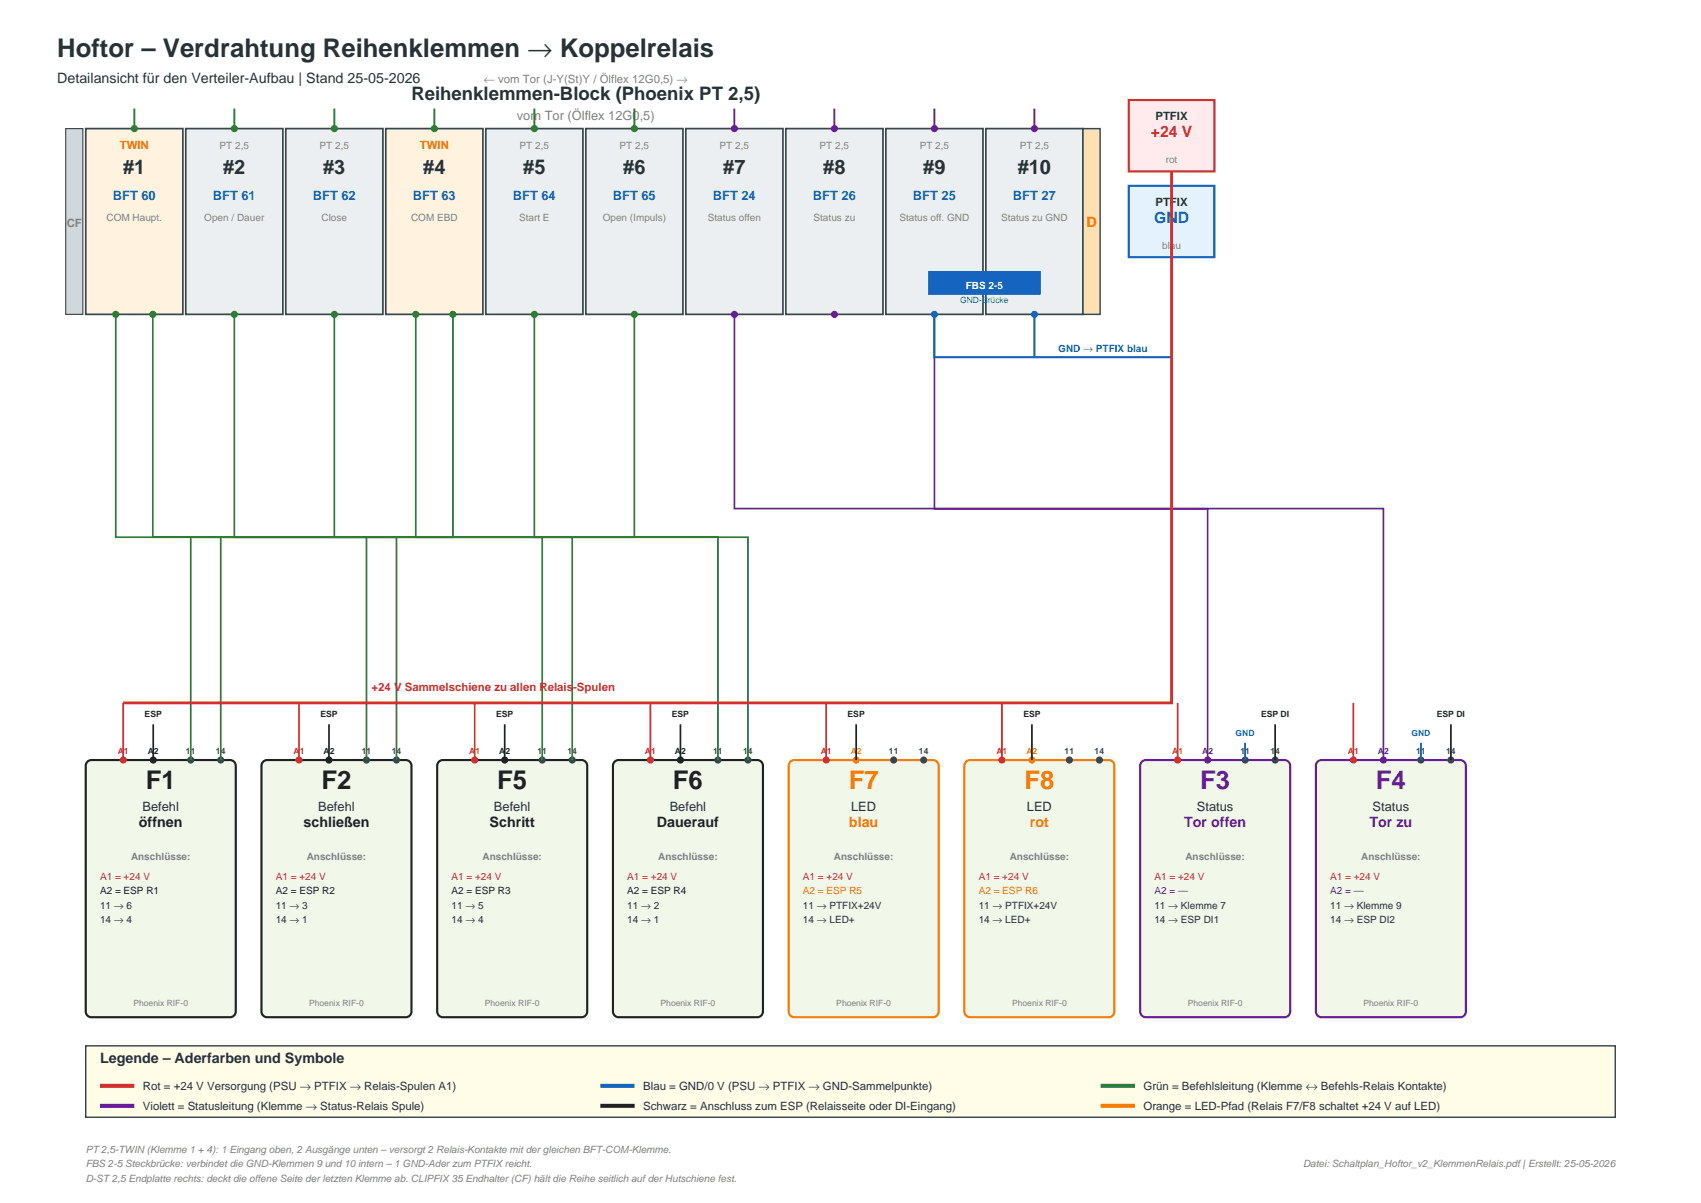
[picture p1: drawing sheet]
<svg xmlns="http://www.w3.org/2000/svg" width="420mm" height="297mm" viewBox="0 0 420 297" stroke-linecap="round" stroke-linejoin="round" font-family="sans-serif">
<defs><g id="words">
<text font-size="6.3" fill="#263238" x="14.1" y="14.1">Hoftor – Verdrahtung Reihenklemmen → Koppelrelais</text>
<g font-size="6.3" fill="#212121">
<text x="36" y="194.7">F1</text>
<text x="79.4" y="194.7">F2</text>
<text x="122.8" y="194.7">F5</text>
<text x="166.2" y="194.7">F6</text>
</g>
<g font-size="6.3" fill="#f57c00">
<text x="209.5" y="194.7">F7</text>
<text x="252.9" y="194.7">F8</text>
</g>
<g font-size="6.3" fill="#6a1b9a">
<text x="296.3" y="194.7">F3</text>
<text x="339.7" y="194.7">F4</text>
</g>
<g font-size="4.9" fill="#263238">
<text x="30.4" y="43">#1</text>
<text x="55.1" y="43">#2</text>
<text x="79.8" y="43">#3</text>
<text x="104.5" y="43">#4</text>
<text x="129.2" y="43">#5</text>
<text x="153.9" y="43">#6</text>
<text x="178.6" y="43">#7</text>
<text x="203.3" y="43">#8</text>
<text x="228" y="43">#9</text>
<text x="251.3" y="43">#10</text>
</g>
<text font-size="4.6" fill="#263238" x="101.6" y="24.7">Reihenklemmen-Block (Phoenix PT 2,5)</text>
<text font-size="3.9" fill="#d32f2f" x="284.2" y="33.9">+24 V</text>
<text font-size="3.9" fill="#1565c0" x="285" y="55">GND</text>
<g font-size="3.5" fill="#263238">
<text x="14.1" y="20.5">Detailansicht für den Verteiler-Aufbau | Stand 25-05-2026</text>
<text x="24.7" y="262.4">Legende – Aderfarben und Symbole</text>
</g>
<text font-size="3.5" fill="#e65100" x="268.2" y="56.1">D</text>
<g font-size="3.5" fill="#212121">
<text x="34.3" y="204.2">öffnen</text>
<text x="74.9" y="204.2">schließen</text>
<text x="120.9" y="204.2">Schritt</text>
<text x="162.2" y="204.2">Dauerauf</text>
</g>
<g font-size="3.5" fill="#f57c00">
<text x="209.6" y="204.2">blau</text>
<text x="254.3" y="204.2">rot</text>
</g>
<g font-size="3.5" fill="#6a1b9a">
<text x="292.4" y="204.2">Tor offen</text>
<text x="338.1" y="204.2">Tor zu</text>
</g>
<text font-size="3.2" fill="#808080" x="127.6" y="29.6">vom Tor (Ölflex 12G0,5)</text>
<g font-size="3.2" fill="#1565c0">
<text x="27.9" y="49.4">BFT 60</text>
<text x="52.6" y="49.4">BFT 61</text>
<text x="77.3" y="49.4">BFT 62</text>
<text x="102" y="49.4">BFT 63</text>
<text x="126.6" y="49.4">BFT 64</text>
<text x="151.3" y="49.4">BFT 65</text>
<text x="176" y="49.4">BFT 24</text>
<text x="200.7" y="49.4">BFT 26</text>
<text x="225.4" y="49.4">BFT 25</text>
<text x="250.1" y="49.4">BFT 27</text>
</g>
<g font-size="3.2" fill="#263238">
<text x="35.2" y="200.3">Befehl</text>
<text x="78.6" y="200.3">Befehl</text>
<text x="122" y="200.3">Befehl</text>
<text x="165.4" y="200.3">Befehl</text>
<text x="210.2" y="200.3">LED</text>
<text x="253.6" y="200.3">LED</text>
<text x="295.5" y="200.3">Status</text>
<text x="338.9" y="200.3">Status</text>
</g>
<g font-size="2.8" fill="#808080">
<text x="119.4" y="20.5">← vom Tor (J-Y(St)Y / Ölflex 12G0,5) →</text>
<text x="16.5" y="56.1">CF</text>
</g>
<g font-size="2.8" fill="#263238">
<text x="285.3" y="29.6">PTFIX</text>
<text x="285.3" y="50.8">PTFIX</text>
<text x="35.3" y="269.1">Rot = +24 V Versorgung (PSU → PTFIX → Relais-Spulen A1)</text>
<text x="158.8" y="269.1">Blau = GND/0 V (PSU → PTFIX → GND-Sammelpunkte)</text>
<text x="282.4" y="269.1">Grün = Befehlsleitung (Klemme ↔ Befehls-Relais Kontakte)</text>
<text x="35.3" y="274.1">Violett = Statusleitung (Klemme → Status-Relais Spule)</text>
<text x="158.8" y="274.1">Schwarz = Anschluss zum ESP (Relaisseite oder DI-Eingang)</text>
<text x="282.4" y="274.1">Orange = LED-Pfad (Relais F7/F8 schaltet +24 V auf LED)</text>
</g>
<g font-size="2.8" fill="#e65100">
<text x="29.6" y="36.7">TWIN</text>
<text x="103.6" y="36.7">TWIN</text>
</g>
<text font-size="2.8" fill="#d32f2f" x="91.7" y="170.7">+24 V Sammelschiene zu allen Relais-Spulen</text>
<g font-size="2.5" fill="#808080">
<text x="54.2" y="36.7">PT 2,5</text>
<text x="78.9" y="36.7">PT 2,5</text>
<text x="128.3" y="36.7">PT 2,5</text>
<text x="153" y="36.7">PT 2,5</text>
<text x="177.7" y="36.7">PT 2,5</text>
<text x="202.4" y="36.7">PT 2,5</text>
<text x="227.1" y="36.7">PT 2,5</text>
<text x="251.8" y="36.7">PT 2,5</text>
<text x="287.8" y="40.2">rot</text>
<text x="26.3" y="54.7">COM Haupt.</text>
<text x="50.4" y="54.7">Open / Dauer</text>
<text x="79.4" y="54.7">Close</text>
<text x="101.5" y="54.7">COM EBD</text>
<text x="128.2" y="54.7">Start E</text>
<text x="148.8" y="54.7">Open (Impuls)</text>
<text x="174.7" y="54.7">Status offen</text>
<text x="200.9" y="54.7">Status zu</text>
<text x="222.1" y="54.7">Status off. GND</text>
<text x="247.2" y="54.7">Status zu GND</text>
<text x="286.9" y="61.4">blau</text>
<text x="32.3" y="212.3">Anschlüsse:</text>
<text x="75.7" y="212.3">Anschlüsse:</text>
<text x="119.1" y="212.3">Anschlüsse:</text>
<text x="162.5" y="212.3">Anschlüsse:</text>
<text x="205.9" y="212.3">Anschlüsse:</text>
<text x="249.3" y="212.3">Anschlüsse:</text>
<text x="292.7" y="212.3">Anschlüsse:</text>
<text x="336.1" y="212.3">Anschlüsse:</text>
<text x="21.2" y="284.7">PT 2,5-TWIN (Klemme 1 + 4): 1 Eingang oben, 2 Ausgänge unten – versorgt 2 Relais-Kontakte mit der gleichen BFT-COM-Klemme.</text>
<text x="21.2" y="288.2">FBS 2-5 Steckbrücke: verbindet die GND-Klemmen 9 und 10 intern – 1 GND-Ader zum PTFIX reicht.</text>
<text x="21.2" y="291.7">D-ST 2,5 Endplatte rechts: deckt die offene Seite der letzten Klemme ab. CLIPFIX 35 Endhalter (CF) hält die Reihe seitlich auf der Hutschiene fest.</text>
<text x="321.7" y="288.2">Datei: Schaltplan_Hoftor_v2_KlemmenRelais.pdf | Erstellt: 25-05-2026</text>
</g>
<text font-size="2.5" fill="#fff" x="238.5" y="71.3">FBS 2-5</text>
<text font-size="2.5" fill="#1565c0" x="261.3" y="86.8">GND → PTFIX blau</text>
<g font-size="2.5" fill="#d32f2f">
<text x="24.7" y="217.3">A1 = +24 V</text>
<text x="68.1" y="217.3">A1 = +24 V</text>
<text x="111.5" y="217.3">A1 = +24 V</text>
<text x="154.9" y="217.3">A1 = +24 V</text>
<text x="198.3" y="217.3">A1 = +24 V</text>
<text x="241.7" y="217.3">A1 = +24 V</text>
<text x="285" y="217.3">A1 = +24 V</text>
<text x="328.4" y="217.3">A1 = +24 V</text>
</g>
<g font-size="2.5" fill="#212121">
<text x="24.7" y="220.8">A2 = ESP R1</text>
<text x="68.1" y="220.8">A2 = ESP R2</text>
<text x="111.5" y="220.8">A2 = ESP R3</text>
<text x="154.9" y="220.8">A2 = ESP R4</text>
</g>
<g font-size="2.5" fill="#f57c00">
<text x="198.3" y="220.8">A2 = ESP R5</text>
<text x="241.7" y="220.8">A2 = ESP R6</text>
</g>
<g font-size="2.5" fill="#6a1b9a">
<text x="285" y="220.8">A2 = —</text>
<text x="328.4" y="220.8">A2 = —</text>
</g>
<g font-size="2.5" fill="#263238">
<text x="24.7" y="224.3">11 → 6</text>
<text x="24.7" y="227.9">14 → 4</text>
<text x="68.1" y="224.3">11 → 3</text>
<text x="68.1" y="227.9">14 → 1</text>
<text x="111.5" y="224.3">11 → 5</text>
<text x="111.5" y="227.9">14 → 4</text>
<text x="154.9" y="224.3">11 → 2</text>
<text x="154.9" y="227.9">14 → 1</text>
<text x="198.3" y="224.3">11 → PTFIX+24V</text>
<text x="198.3" y="227.9">14 → LED+</text>
<text x="241.7" y="224.3">11 → PTFIX+24V</text>
<text x="241.7" y="227.9">14 → LED+</text>
<text x="285" y="224.3">11 → Klemme 7</text>
<text x="285" y="227.9">14 → ESP DI1</text>
<text x="328.4" y="224.3">11 → Klemme 9</text>
<text x="328.4" y="227.9">14 → ESP DI2</text>
</g>
<g font-size="2.1" fill="#1565c0">
<text x="237.1" y="74.8">GND-Brücke</text>
<text x="305.1" y="181.6">GND</text>
<text x="348.5" y="181.6">GND</text>
</g>
<g font-size="2.1" fill="#212121">
<text x="35.7" y="177.1">ESP</text>
<text x="79.1" y="177.1">ESP</text>
<text x="122.5" y="177.1">ESP</text>
<text x="165.9" y="177.1">ESP</text>
<text x="209.3" y="177.1">ESP</text>
<text x="252.7" y="177.1">ESP</text>
<text x="311.4" y="177.1">ESP DI</text>
<text x="354.8" y="177.1">ESP DI</text>
<text x="36.5" y="186.2">A2</text>
<text x="79.9" y="186.2">A2</text>
<text x="123.3" y="186.2">A2</text>
<text x="166.7" y="186.2">A2</text>
</g>
<g font-size="2.1" fill="#d32f2f">
<text x="29.1" y="186.2">A1</text>
<text x="72.5" y="186.2">A1</text>
<text x="115.9" y="186.2">A1</text>
<text x="159.2" y="186.2">A1</text>
<text x="202.6" y="186.2">A1</text>
<text x="246" y="186.2">A1</text>
<text x="289.4" y="186.2">A1</text>
<text x="332.8" y="186.2">A1</text>
</g>
<g font-size="2.1" fill="#37474f">
<text x="45.9" y="186.2">11</text>
<text x="53.3" y="186.2">14</text>
<text x="89.3" y="186.2">11</text>
<text x="96.7" y="186.2">14</text>
<text x="132.7" y="186.2">11</text>
<text x="140.1" y="186.2">14</text>
<text x="176.1" y="186.2">11</text>
<text x="183.5" y="186.2">14</text>
<text x="219.5" y="186.2">11</text>
<text x="226.9" y="186.2">14</text>
<text x="262.9" y="186.2">11</text>
<text x="270.3" y="186.2">14</text>
<text x="306.3" y="186.2">11</text>
<text x="313.7" y="186.2">14</text>
<text x="349.7" y="186.2">11</text>
<text x="357.1" y="186.2">14</text>
</g>
<g font-size="2.1" fill="#f57c00">
<text x="210" y="186.2">A2</text>
<text x="253.4" y="186.2">A2</text>
</g>
<g font-size="2.1" fill="#6a1b9a">
<text x="296.8" y="186.2">A2</text>
<text x="340.2" y="186.2">A2</text>
</g>
<g font-size="2.1" fill="#808080">
<text x="32.9" y="248.3">Phoenix RIF-0</text>
<text x="76.3" y="248.3">Phoenix RIF-0</text>
<text x="119.7" y="248.3">Phoenix RIF-0</text>
<text x="163.1" y="248.3">Phoenix RIF-0</text>
<text x="206.5" y="248.3">Phoenix RIF-0</text>
<text x="249.9" y="248.3">Phoenix RIF-0</text>
<text x="293.3" y="248.3">Phoenix RIF-0</text>
<text x="336.7" y="248.3">Phoenix RIF-0</text>
</g>
</g></defs>
<path d="M21.2 31.8h24v45.8h-24z" fill-rule="evenodd" fill="#fff3e0" stroke="#37474f" stroke-width=".42"/>
<circle cx="33.2" cy="31.7" r=".88" fill="#2e7d32"/>
<path d="M33.2 26.8v5" fill="none" stroke="#2e7d32" stroke-width=".49"/>
<g fill="#2e7d32">
<circle cx="28.6" cy="77.6" r=".88"/>
<circle cx="37.7" cy="77.6" r=".88"/>
</g>
<path d="M45.9 31.8h23.9v45.8h-23.9z" fill-rule="evenodd" fill="#eceff1" stroke="#37474f" stroke-width=".42"/>
<circle cx="57.9" cy="31.7" r=".88" fill="#2e7d32"/>
<path d="M57.9 26.8v5" fill="none" stroke="#2e7d32" stroke-width=".49"/>
<circle cx="57.9" cy="77.6" r=".88" fill="#2e7d32"/>
<path d="M70.6 31.8h23.9v45.8h-23.9z" fill-rule="evenodd" fill="#eceff1" stroke="#37474f" stroke-width=".42"/>
<circle cx="82.5" cy="31.7" r=".88" fill="#2e7d32"/>
<path d="M82.5 26.8v5" fill="none" stroke="#2e7d32" stroke-width=".49"/>
<circle cx="82.5" cy="77.6" r=".88" fill="#2e7d32"/>
<path d="M95.2 31.8h24v45.8h-24z" fill-rule="evenodd" fill="#fff3e0" stroke="#37474f" stroke-width=".42"/>
<circle cx="107.2" cy="31.7" r=".88" fill="#2e7d32"/>
<path d="M107.2 26.8v5" fill="none" stroke="#2e7d32" stroke-width=".49"/>
<g fill="#2e7d32">
<circle cx="102.7" cy="77.6" r=".88"/>
<circle cx="111.8" cy="77.6" r=".88"/>
</g>
<path d="M119.9 31.8h24v45.8h-24z" fill-rule="evenodd" fill="#eceff1" stroke="#37474f" stroke-width=".42"/>
<circle cx="131.9" cy="31.7" r=".88" fill="#2e7d32"/>
<path d="M131.9 26.8v5" fill="none" stroke="#2e7d32" stroke-width=".49"/>
<circle cx="131.9" cy="77.6" r=".88" fill="#2e7d32"/>
<path d="M144.6 31.8h24v45.8h-24z" fill-rule="evenodd" fill="#eceff1" stroke="#37474f" stroke-width=".42"/>
<circle cx="156.6" cy="31.7" r=".88" fill="#2e7d32"/>
<path d="M156.6 26.8v5" fill="none" stroke="#2e7d32" stroke-width=".49"/>
<circle cx="156.6" cy="77.6" r=".88" fill="#2e7d32"/>
<path d="M169.3 31.8h24v45.8h-24z" fill-rule="evenodd" fill="#eceff1" stroke="#37474f" stroke-width=".42"/>
<circle cx="181.3" cy="31.7" r=".88" fill="#6a1b9a"/>
<path d="M181.3 26.8v5" fill="none" stroke="#6a1b9a" stroke-width=".49"/>
<circle cx="181.3" cy="77.6" r=".88" fill="#6a1b9a"/>
<path d="M194 31.8h24v45.8h-24z" fill-rule="evenodd" fill="#eceff1" stroke="#37474f" stroke-width=".42"/>
<circle cx="206" cy="31.7" r=".88" fill="#6a1b9a"/>
<path d="M206 26.8v5" fill="none" stroke="#6a1b9a" stroke-width=".49"/>
<circle cx="206" cy="77.6" r=".88" fill="#6a1b9a"/>
<path d="M218.7 31.8h24v45.8h-24z" fill-rule="evenodd" fill="#eceff1" stroke="#37474f" stroke-width=".42"/>
<circle cx="230.7" cy="31.7" r=".88" fill="#6a1b9a"/>
<path d="M230.7 26.8v5" fill="none" stroke="#6a1b9a" stroke-width=".49"/>
<circle cx="230.7" cy="77.6" r=".88" fill="#1565c0"/>
<path d="M243.4 31.8h24v45.8h-24z" fill-rule="evenodd" fill="#eceff1" stroke="#37474f" stroke-width=".42"/>
<circle cx="255.4" cy="31.7" r=".88" fill="#6a1b9a"/>
<path d="M255.4 26.8v5" fill="none" stroke="#6a1b9a" stroke-width=".49"/>
<circle cx="255.4" cy="77.6" r=".88" fill="#1565c0"/>
<path d="M229.3 67h27.5v5.7h-27.5z" fill-rule="evenodd" fill="#1565c0" stroke="#1565c0" stroke-width=".25"/>
<path d="M267.4 31.8h4.2v45.8h-4.2z" fill-rule="evenodd" fill="#ffe0b2" stroke="#37474f" stroke-width=".35"/>
<path d="M16.2 31.8h4.3v45.8h-4.3z" fill-rule="evenodd" fill="#cfd8dc" stroke="#37474f" stroke-width=".28"/>
<path d="M278.7 24.7h21.2v17.6h-21.2z" fill-rule="evenodd" fill="#ffebee" stroke="#d32f2f" stroke-width=".53"/>
<path d="M278.7 45.9h21.2v17.6h-21.2z" fill-rule="evenodd" fill="#e3f2fd" stroke="#1565c0" stroke-width=".53"/>
<path d="M21.4 188.2l.7-.5 .5-.1h34.2a1.41 1.41 0 0 1 1.4 1.5v60.6a1.41 1.41 0 0 1-1.4 1.4h-34.2a1.41 1.41 0 0 1-1.4-1.4v-60.6z" fill-rule="evenodd" fill="#f1f8e9" stroke="#212121" stroke-width=".53"/>
<circle cx="30.4" cy="187.6" r=".88" fill="#d32f2f"/>
<circle cx="37.8" cy="187.6" r=".88" fill="#212121"/>
<g fill="#37474f">
<circle cx="47.1" cy="187.6" r=".88"/>
<circle cx="54.5" cy="187.6" r=".88"/>
</g>
<path d="M64.8 188.2l.7-.5 .5-.1h34.2a1.41 1.41 0 0 1 1.4 1.5v60.6a1.41 1.41 0 0 1-1.4 1.4h-34.2a1.41 1.41 0 0 1-1.4-1.4v-60.6z" fill-rule="evenodd" fill="#f1f8e9" stroke="#212121" stroke-width=".53"/>
<circle cx="73.8" cy="187.6" r=".88" fill="#d32f2f"/>
<circle cx="81.2" cy="187.6" r=".88" fill="#212121"/>
<g fill="#37474f">
<circle cx="90.5" cy="187.6" r=".88"/>
<circle cx="97.9" cy="187.6" r=".88"/>
</g>
<path d="M108.5 187.9l.9-.3h34.2a1.41 1.41 0 0 1 1.4 1.5v60.6a1.41 1.41 0 0 1-1.4 1.4h-34.2a1.41 1.41 0 0 1-1.5-1.4v-60.6l.1-.5z" fill-rule="evenodd" fill="#f1f8e9" stroke="#212121" stroke-width=".53"/>
<circle cx="117.2" cy="187.6" r=".88" fill="#d32f2f"/>
<circle cx="124.6" cy="187.6" r=".88" fill="#212121"/>
<g fill="#37474f">
<circle cx="133.9" cy="187.6" r=".88"/>
<circle cx="141.3" cy="187.6" r=".88"/>
</g>
<path d="M151.9 187.9l.9-.3h34.2a1.41 1.41 0 0 1 1.4 1.5v60.6a1.41 1.41 0 0 1-1.4 1.4h-34.2a1.41 1.41 0 0 1-1.5-1.4v-60.6l.1-.5z" fill-rule="evenodd" fill="#f1f8e9" stroke="#212121" stroke-width=".53"/>
<circle cx="160.6" cy="187.6" r=".88" fill="#d32f2f"/>
<circle cx="168" cy="187.6" r=".88" fill="#212121"/>
<g fill="#37474f">
<circle cx="177.3" cy="187.6" r=".88"/>
<circle cx="184.7" cy="187.6" r=".88"/>
</g>
<path d="M195 188.2l.7-.5 .4-.1h34.3a1.41 1.41 0 0 1 1.4 1.5v60.6a1.41 1.41 0 0 1-1.4 1.4h-34.3a1.41 1.41 0 0 1-1.4-1.4v-60.6z" fill-rule="evenodd" fill="#f1f8e9" stroke="#f57c00" stroke-width=".53"/>
<circle cx="204" cy="187.6" r=".88" fill="#d32f2f"/>
<circle cx="211.4" cy="187.6" r=".88" fill="#f57c00"/>
<g fill="#37474f">
<circle cx="220.7" cy="187.6" r=".88"/>
<circle cx="228.1" cy="187.6" r=".88"/>
</g>
<path d="M238.4 188.2l.7-.5 .4-.1h34.3a1.41 1.41 0 0 1 1.4 1.5v60.6a1.41 1.41 0 0 1-1.4 1.4h-34.3a1.41 1.41 0 0 1-1.4-1.4v-60.6z" fill-rule="evenodd" fill="#f1f8e9" stroke="#f57c00" stroke-width=".53"/>
<circle cx="247.4" cy="187.6" r=".88" fill="#d32f2f"/>
<circle cx="254.8" cy="187.6" r=".88" fill="#f57c00"/>
<g fill="#37474f">
<circle cx="264.1" cy="187.6" r=".88"/>
<circle cx="271.5" cy="187.6" r=".88"/>
</g>
<path d="M281.8 188.2l.7-.5 .4-.1h34.2a1.41 1.41 0 0 1 1.5 1.5v60.6a1.41 1.41 0 0 1-1.5 1.4h-34.2a1.41 1.41 0 0 1-1.4-1.4v-60.6z" fill-rule="evenodd" fill="#f1f8e9" stroke="#6a1b9a" stroke-width=".53"/>
<circle cx="290.8" cy="187.6" r=".88" fill="#d32f2f"/>
<circle cx="298.2" cy="187.6" r=".88" fill="#6a1b9a"/>
<g fill="#37474f">
<circle cx="307.4" cy="187.6" r=".88"/>
<circle cx="314.9" cy="187.6" r=".88"/>
</g>
<path d="M325.2 188.2l.7-.5 .4-.1h34.2a1.41 1.41 0 0 1 1.4 1.5v60.6a1.41 1.41 0 0 1-1.4 1.4h-34.2a1.41 1.41 0 0 1-1.4-1.4v-60.6z" fill-rule="evenodd" fill="#f1f8e9" stroke="#6a1b9a" stroke-width=".53"/>
<circle cx="334.2" cy="187.6" r=".88" fill="#d32f2f"/>
<circle cx="341.6" cy="187.6" r=".88" fill="#6a1b9a"/>
<g fill="#37474f">
<circle cx="350.8" cy="187.6" r=".88"/>
<circle cx="358.2" cy="187.6" r=".88"/>
</g>
<path d="M28.6 77.6v55h69.3v55M37.7 77.6v55h147v55M57.9 77.6v55h119.4v55M82.5 77.6v55h8v55M102.7 77.6v55h38.6v55M111.8 77.6v55h-57.3v55M131.9 77.6v55h2v55M156.6 77.6v55h-109.5v55" fill="none" stroke="#2e7d32" stroke-width=".42"/>
<path d="M181.3 77.6v48h116.9v62M230.7 77.6v48h110.9v62" fill="none" stroke="#6a1b9a" stroke-width=".42"/>
<path d="M289.3 45.9v42.3h-58.6v-10.6M255.4 77.6v10.6" fill="none" stroke="#1565c0" stroke-width=".53"/>
<path d="M289.3 42.3v131.2h-258.9" fill="none" stroke="#d32f2f" stroke-width=".71" stroke-linecap="butt"/>
<path d="M30.4 173.5v14.1M73.8 173.5v14.1M117.2 173.5v14.1M160.6 173.5v14.1M204 173.5v14.1M247.4 173.5v14.1M290.8 173.5v14.1M334.2 173.5v14.1" fill="none" stroke="#d32f2f" stroke-width=".42"/>
<path d="M37.8 178.8v8.8M81.2 178.8v8.8M124.6 178.8v8.8M168 178.8v8.8M211.4 178.8v8.8M254.8 178.8v8.8M314.9 178.8v8.8M358.2 178.8v8.8" fill="none" stroke="#212121" stroke-width=".42"/>
<path d="M307.4 183.4v4.2M350.8 183.4v4.2" fill="none" stroke="#1565c0" stroke-width=".42"/>
<path d="M21.2 258.2h377.6v17.6h-377.6z" fill-rule="evenodd" fill="#fffde7" stroke="#37474f" stroke-width=".35"/>
<path d="M24.7 268.1h8.5" fill="none" stroke="#d32f2f" stroke-width=".99" stroke-linecap="butt"/>
<path d="M148.2 268.1h8.5" fill="none" stroke="#1565c0" stroke-width=".99" stroke-linecap="butt"/>
<path d="M271.8 268.1h8.4" fill="none" stroke="#2e7d32" stroke-width=".99" stroke-linecap="butt"/>
<path d="M24.7 273h8.5" fill="none" stroke="#6a1b9a" stroke-width=".99" stroke-linecap="butt"/>
<path d="M148.2 273h8.5" fill="none" stroke="#212121" stroke-width=".99" stroke-linecap="butt"/>
<path d="M271.8 273h8.4" fill="none" stroke="#f57c00" stroke-width=".99" stroke-linecap="butt"/>
<use href="#words"/>
</svg>
